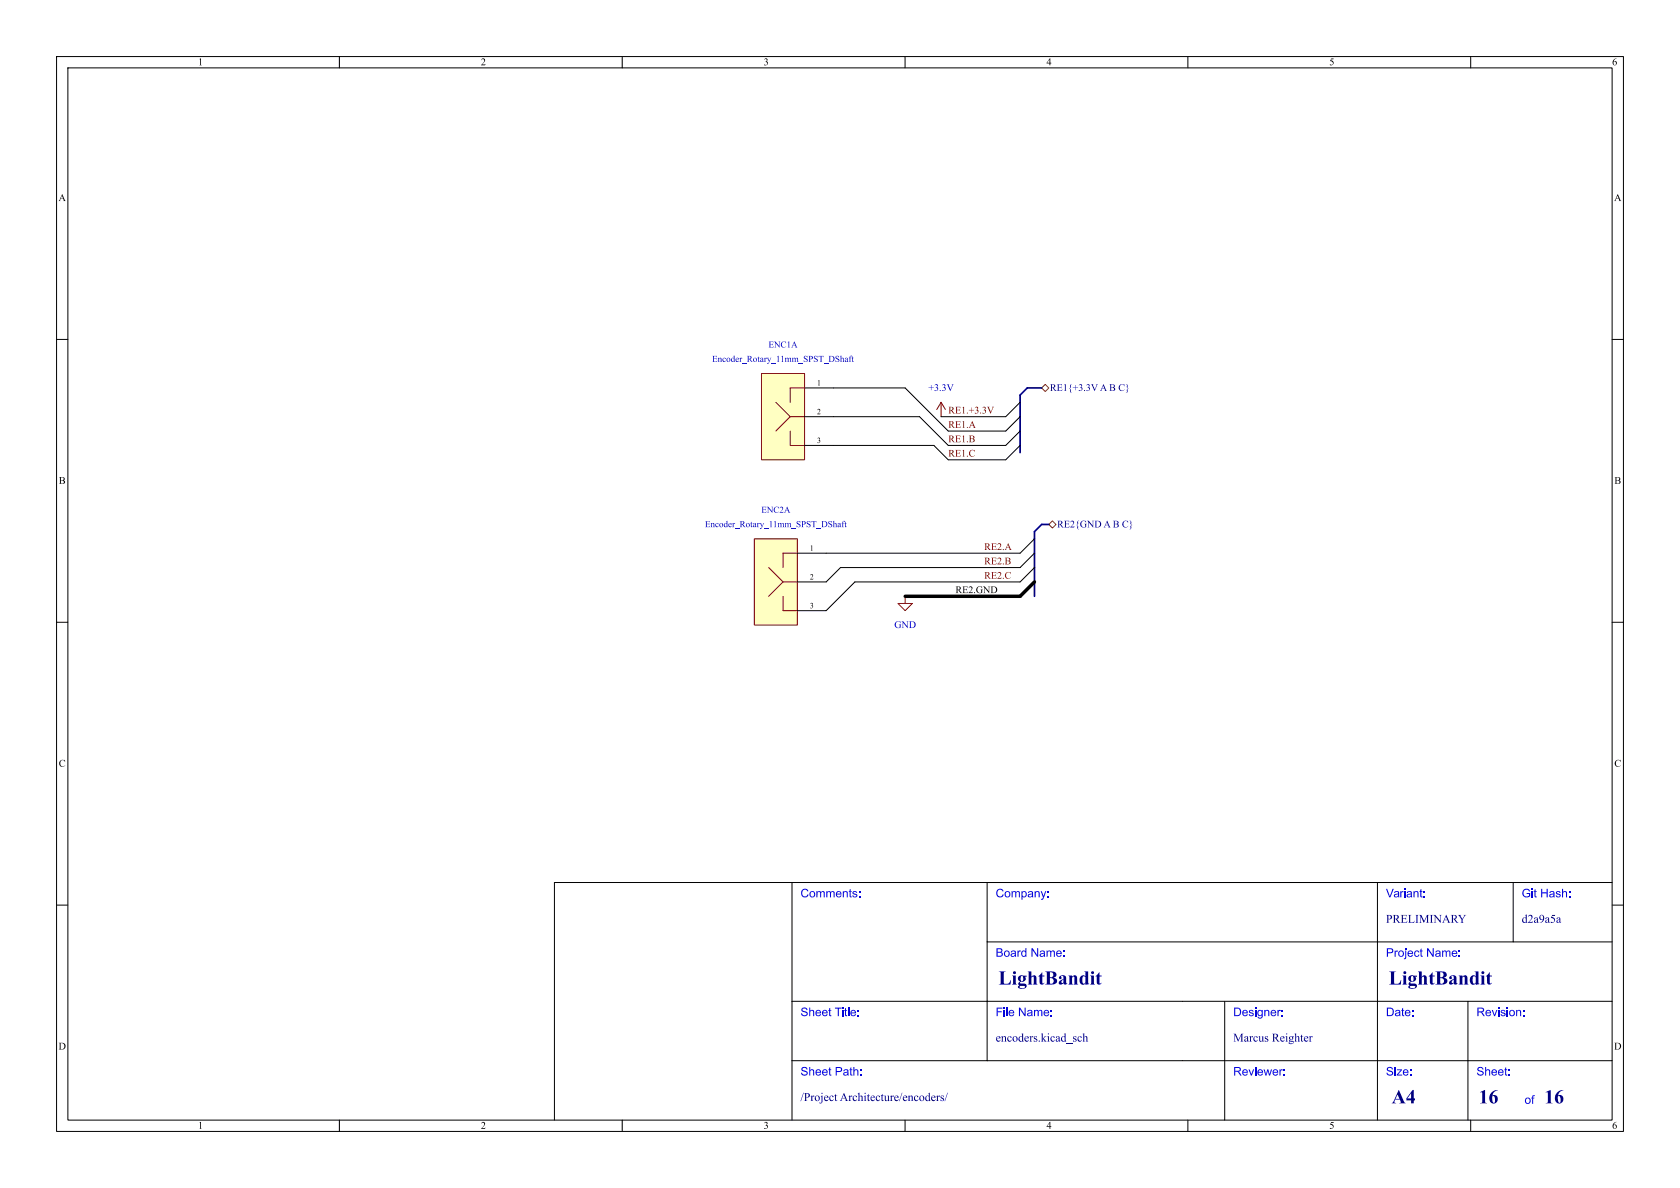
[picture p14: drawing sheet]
<svg xmlns="http://www.w3.org/2000/svg" width="297mm" height="210mm" viewBox="0 0 297 210" stroke-linecap="round" stroke-linejoin="round" font-family="sans-serif">
<defs><g id="words">
<g font-size="3.5" fill="#00007f">
<text x="176.5" y="174.9">LightBandit</text>
<text x="245.5" y="174.9">LightBandit</text>
<text x="246" y="195.9">A4</text>
<text x="261.4" y="196">16</text>
<text x="273" y="196">16</text>
</g>
<g font-size="2.1" fill="#00f">
<text x="141.5" y="159.2">Comments:</text>
<text x="176" y="159.2">Company:</text>
<text x="245" y="159.2">Variant:</text>
<text x="269" y="159.2">Git Hash:</text>
<text x="176" y="169.7">Board Name:</text>
<text x="245" y="169.7">Project Name:</text>
<text x="141.5" y="180.2">Sheet Title:</text>
<text x="176" y="180.2">File Name:</text>
<text x="218" y="180.2">Designer:</text>
<text x="245" y="180.2">Date:</text>
<text x="261" y="180.2">Revision:</text>
<text x="141.5" y="190.7">Sheet Path:</text>
<text x="218" y="190.7">Reviewer:</text>
<text x="245" y="190.7">Size:</text>
<text x="261" y="190.7">Sheet:</text>
<text x="269.5" y="195.7">of</text>
</g>
<g font-size="2.1" fill="#00007f">
<text x="245" y="163.7">PRELIMINARY</text>
<text x="269" y="163.7">d2a9a5a</text>
<text x="176" y="184.7">encoders.kicad_sch</text>
<text x="218" y="184.7">MarcusReighter</text>
<text x="141.5" y="195.2">/ProjectArchitecture/encoders/</text>
</g>
<g font-size="1.8">
<text x="35" y="12">1</text>
<text x="85" y="12">2</text>
<text x="135" y="12">3</text>
<text x="185" y="12">4</text>
<text x="235" y="12">5</text>
<text x="285" y="12">6</text>
<text x="10.3" y="36">A</text>
<text x="285.3" y="36">A</text>
<text x="10.4" y="86">B</text>
<text x="285.4" y="86">B</text>
<text x="168.9" y="105.1">RE2.GND</text>
<text x="10.4" y="136">C</text>
<text x="285.4" y="136">C</text>
<text x="10.3" y="186">D</text>
<text x="285.3" y="186">D</text>
<text x="35" y="200">1</text>
<text x="85" y="200">2</text>
<text x="135" y="200">3</text>
<text x="185" y="200">4</text>
<text x="235" y="200">5</text>
<text x="285" y="200">6</text>
</g>
<g font-size="1.8" fill="#0000c2">
<text x="164.1" y="69.6">+3.3V</text>
<text x="158.1" y="111.5">GND</text>
</g>
<g font-size="1.8" fill="#000084">
<text x="185.6" y="69.6">RE1{+3.3VA B C}</text>
<text x="186.9" y="93.7">RE2{GND A B C}</text>
</g>
<g font-size="1.8" fill="#840000">
<text x="167.6" y="75.9">RE1.A</text>
<text x="167.6" y="73.3">RE1.+3.3V</text>
<text x="167.6" y="80.9">RE1.C</text>
<text x="167.6" y="78.4">RE1.B</text>
<text x="174" y="100">RE2.B</text>
<text x="174" y="97.4">RE2.A</text>
<text x="174" y="102.5">RE2.C</text>
</g>
<g font-size="1.6" fill="#0000c2">
<text x="125.9" y="64.4">Encoder_Rotary_11mm_SPST_DShaft</text>
<text x="135.9" y="61.8">ENC1A</text>
<text x="124.6" y="93.6">Encoder_Rotary_11mm_SPST_DShaft</text>
<text x="134.6" y="91.1">ENC2A</text>
</g>
<g font-size="1.4">
<text x="144.4" y="68.3">1</text>
<text x="144.4" y="73.4">2</text>
<text x="144.4" y="78.5">3</text>
<text x="143.2" y="97.5">1</text>
<text x="143.2" y="107.7">3</text>
<text x="143.2" y="102.6">2</text>
</g>
</g></defs>
<g fill="none" stroke="#000" stroke-width=".18">
<path d="M10 10h277v190h-277zM12 12h273v186h-273zM60 10v2M110 10v2M160 10v2M210 10v2M260 10v2M10 60h2M285 60h2M10 110h2M285 110h2M140 156v42"/>
<path d="M174.5 156v31.5M243.5 156v42M267.5 156v10.5M285 156h-187v42M10 160h2M140 177h145M174.5 166.5h110.5M216.5 177v21M259.5 177v21M285 160h2M60 198v2M110 198v2"/>
<path d="M140 187.5h145M160 198v2M210 198v2M260 198v2"/>
</g>
<path d="M134.6 66h7.6v15.3h-7.6z" fill="#ffffc2"/>
<path d="M134.6 66h7.6v15.3h-7.6zM137.2 71.1l2.5 2.6M139.7 76.2v2.5h2.5M139.7 73.7l-2.5 2.5M139.7 73.7h2.5M142.2 68.6h-2.5v2.5M166.4 71.1l-.8 1.3M166.4 71.1l.7 1.3M166.4 71.1v2.6" fill="none" stroke="#840000" stroke-width=".18"/>
<path d="M142.2 78.7h5.1M142.2 73.7h5.1M142.2 68.6h5.1" fill="none" stroke="#000" stroke-width=".18"/>
<path d="M133.3 95.3h7.7v15.2h-7.7z" fill="#ffffc2"/>
<path d="M133.3 95.3h7.7v15.2h-7.7zM141 97.8h-2.6v2.5M135.9 100.3l2.5 2.6M138.4 105.4v2.6h2.6M138.4 102.9l-2.5 2.5M138.4 102.9h2.6M160 105.4v1.3h1.3l-1.3 1.3-1.3-1.3h1.3" fill="none" stroke="#840000" stroke-width=".18"/>
<path d="M147.3 78.7h17.8l2.5 2.6h10.2l2.5-2.6M147.3 73.7h15.3l5 5h10.2l2.5-2.5M147.3 68.6h12.7l7.6 7.6h10.2l2.5-2.5M180.3 71.1l-2.5 2.6h-11.4M182.9 97.8l-2.6 2.5h-31.7l-2.6 2.6h-5M182.9 95.3l-2.6 2.5h-39.3M182.9 100.3l-2.6 2.6h-29.2l-5.1 5.1h-5" fill="none" stroke="#000" stroke-width=".18"/>
<path d="M184.1 68.6l.7-.7 .6 .7-.6 .6zM185.4 92.7l.7-.6 .6 .6-.6 .6z" fill="none" stroke="#725600" stroke-width=".18"/>
<path d="M184.1 68.6h-2.5l-1.3 1.3v10.1M185.4 92.7h-1.3l-1.2 1.3v11.4" fill="none" stroke="#000084" stroke-width=".3"/>
<path d="M182.9 102.9l-2.6 2.5h-20.3" fill="none" stroke="#000" stroke-width=".61"/>
<use href="#words"/>
</svg>
